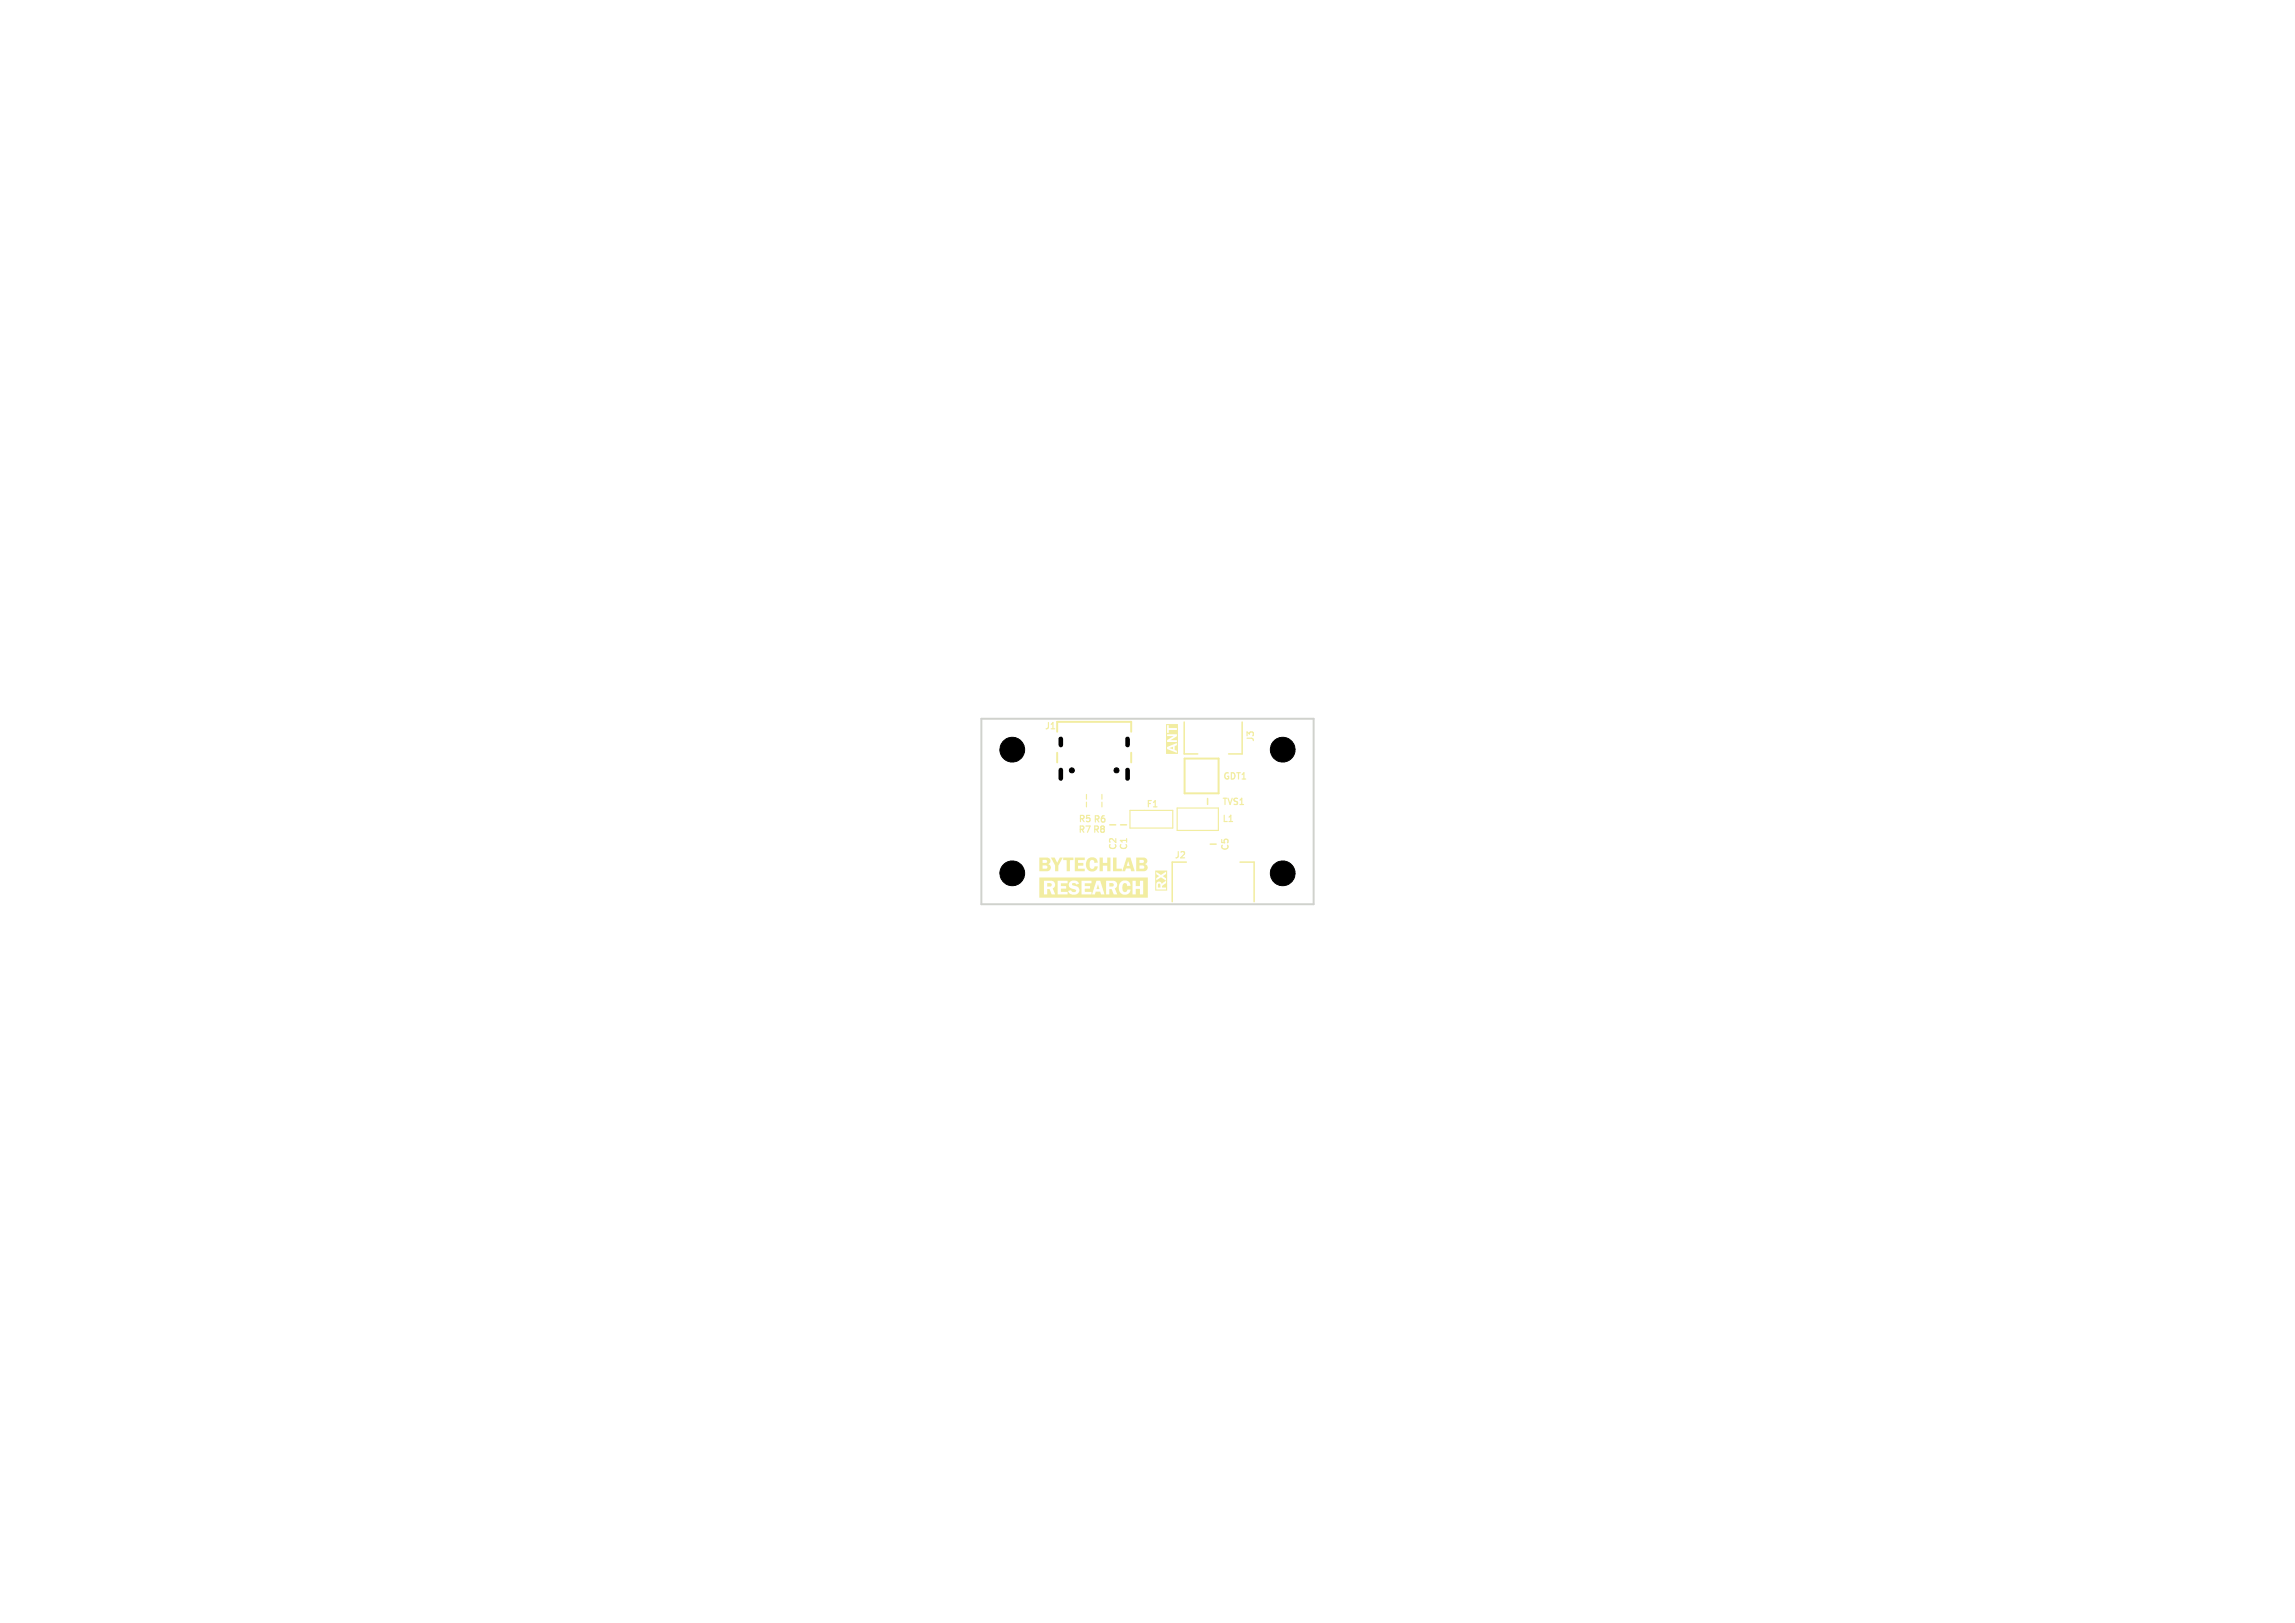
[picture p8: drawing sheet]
<svg xmlns="http://www.w3.org/2000/svg" width="297mm" height="210mm" viewBox="0 0 297 210" stroke-linecap="round" stroke-linejoin="round" font-family="sans-serif">
<defs><g id="words">
<g font-size="1.1" fill="#f2eda1">
<text x="135.1" y="94.6">J1</text>
<text x="158.2" y="101.1">GDT1</text>
<text x="162.5" y="96.1" transform="rotate(-90 162.5 96.1)">J3</text>
<text x="139.5" y="108">R7 R8</text>
<text x="139.5" y="106.6">R5 R6</text>
<text x="148.3" y="104.7">F1</text>
<text x="158.1" y="104.4">TVS1</text>
<text x="158.1" y="106.6">L1</text>
<text x="144.7" y="110.1" transform="rotate(-90 144.7 110.1)">C2</text>
<text x="146.1" y="110.1" transform="rotate(-90 146.1 110.1)">C1</text>
<text x="151.9" y="111.3">J2</text>
<text x="159.2" y="110.2" transform="rotate(-90 159.2 110.2)">C5</text>
</g>
</g></defs>
<g fill="#f2eda1">
<path d="M140.8 111.1l.3-.2h.5l.4 .3 .1 .4-.5 .1v-.3l-.2-.1h-.3l-.1 .3v.7l.3 .1h.3v-.3h.5l-.1 .4-.2 .2-.7 .1-.2-.2-.2-.2-.2-.7 .1-.3z"/>
<path d="M135.5 114.3h.5l.1 .3-.1 .1h-.5z"/>
<path d="M134.5 113.5h14v2.7h-14v-2.2h.6v1.7h.4v-.7l.4 .1 .2 .6h.4l-.3-.7 .3-.3v-.3l-.1-.3-.2-.1h.7v1.7h1.3v-.3h-.9v-.1h1l.1 .3 .3 .2h.5l.3-.2 .2-.3-.1-.4-.2-.2-.7-.2 .1-.2h.3l.2 .1h.3v-.2l-.3-.2h.7v1.7h1.7l.1-.3h.6l.1 .3h.4l-.5-1.7h.7v1.7h.5v-.7l.3 .1 .2 .6h.5l-.3-.6h.5l.1 .3 .4 .3h.7l.2-.2 .1-.4h-.4l-.1 .3h-.3l-.2-.1-.1-.3 .1-.5 .2-.2 .3 .1 .1 .3 .4-.1-.1-.4-.3-.2h.7v1.7h.4v-.7h.5v.7h.4v-1.7h-.4v.7h-.5v-.7h-1.7l-.4 .4-.1 .7h-.5v-.2l.3-.2v-.3l-.1-.3-.2-.1h-2.4l-.6 1.7v-.3h-.9v-.4h.7v-.3h-.7v-.4h.9v-.3l-2.5-.1-.2 .1-.3 .4 .1 .4 .9 .4-.1 .2h-.4l-.2-.2-.4 .1h-.9v-.3h.7v-.3h-.7v-.4h.9v-.3h-3.7z"/>
<path d="M144 111h.5v1.4h.7v.3h-1.2z"/>
<path d="M142.1 114.5l.2 .5h-.4z"/>
<path d="M147 111h1.1l.3 .1 .1 .4-.3 .3 .1 .1 .2 .2v.2l-.1 .3-.2 .1h-1.2v-.3h1l.1-.1v-.2l-.2-.1h-.4v.4h-.5v-1.1h.5v.4h.4l.2-.2-.2-.2h-.9z"/>
<path d="M142.3 111h.4v.7h.6v-.7h.4v1.7h-.4v-.7h-.6v.7h-.4z"/>
<path d="M136 111h.5l.3 .6 .3-.6h.4l-.5 1v.7h-.5v-.7z"/>
<path d="M134.5 111h1.1l.3 .1v.5l-.3 .2 .4 .4v.2l-.2 .2-.2 .1h-1.1v-.5h.4v.2h.5l.2-.1v-.2l-.2-.1h-.5v.2h-.4v-.9h.4v.4h.5l.1-.2-.1-.2h-.9z"/>
<path d="M145.8 111h.5l.5 1.7h-.4l-.1-.3h-.6l-.1 .3h-.4l.3-.7h.7l-.2-.6-.2 .6h-.3z"/>
<path d="M137.6 111h1.3v.3h-.4v1.4h-.5v-1.4h-.4z"/>
<path d="M143.6 114.3h.4l.1 .1v.3h-.5z"/>
<path d="M139.1 111h1.3v.3h-.9v.4h.7v.3h-.7v.4h.9v.3h-1.3z"/>
<path d="M149.9 114.4h.2l.1 .4h-.4z"/>
<path d="M149.5 112.6h1.5v2.6h-1.5v-.6h.1v.5h1.3v-.3h-.5v-.2l.5-.3v-.3l-.6 .4a.37 .37 0 0 0-.4-.3 .37 .37 0 0 0-.3 .5h-.1v-1.8h.1v.3l.4 .3-.4 .2v.3l.6-.4 .7 .5v-.4l-.4-.2 .4-.3v-.3l-.7 .4-.6-.4h-.1z"/>
<path d="M151.3 96.8l.5-.2v.4z"/>
<path d="M150.9 93.7h1.5v3.9h-1.5v-.9h.1v.2l1.3 .5v-.3l-.3-.1v-.5l.3-.1v-.3l-1.4 .6v-1.5h1l-.9 .6v.2h1.3v-.2h-.8l.8-.5v-.3h-1.3v.2h-.1v-.4h.3v-.3h1.1v-.3h-1.1v-.4h-.2v1h-.1z"/>
</g>
<path d="M136 94.3h.5M140.6 102.8v.6M140.6 103.8v.6M142.6 102.8v.6M142.6 103.8v.6M146.2 104.9h5.6v2.2h-5.6zM152.3 104.6h5.4v2.9h-5.4z" fill="none" stroke="#f2eda1" stroke-width=".15"/>
<path d="M153.3 93.4v4.2h1.7M160.8 93.4v4.2h-1.8M143.6 106.7h.8M145 106.7h.8M153.5 111.6h-1.8v5.1M156.3 103.3v.8M156.6 109.2h.8M160.5 111.6h1.8v5.1" fill="none" stroke="#f2eda1" stroke-width=".2"/>
<path d="M136.8 94.7v-1.3h9.6v1.3M136.8 97.4v1.3M146.4 97.4v1.3M153.3 98.2h4.4v4.5h-4.4z" fill="none" stroke="#f2eda1" stroke-width=".25"/>
<path d="M127 93h43v24h-43z" fill="none" stroke="#d0d2cd" stroke-width=".25"/>
<g fill="#000" stroke="#000" stroke-width=".13">
<circle cx="131" cy="97" r="1.6"/>
<circle cx="138.7" cy="99.7" r=".33"/>
<circle cx="144.5" cy="99.7" r=".33"/>
<circle cx="166" cy="97" r="1.6"/>
<circle cx="131" cy="113" r="1.6"/>
<circle cx="166" cy="113" r="1.6"/>
</g>
<path d="M137.3 95.6v.8M137.3 99.6v1.1M145.9 95.6v.8M145.9 99.6v1.1" fill="none" stroke="#000" stroke-width=".6"/>
<use href="#words"/>
</svg>
